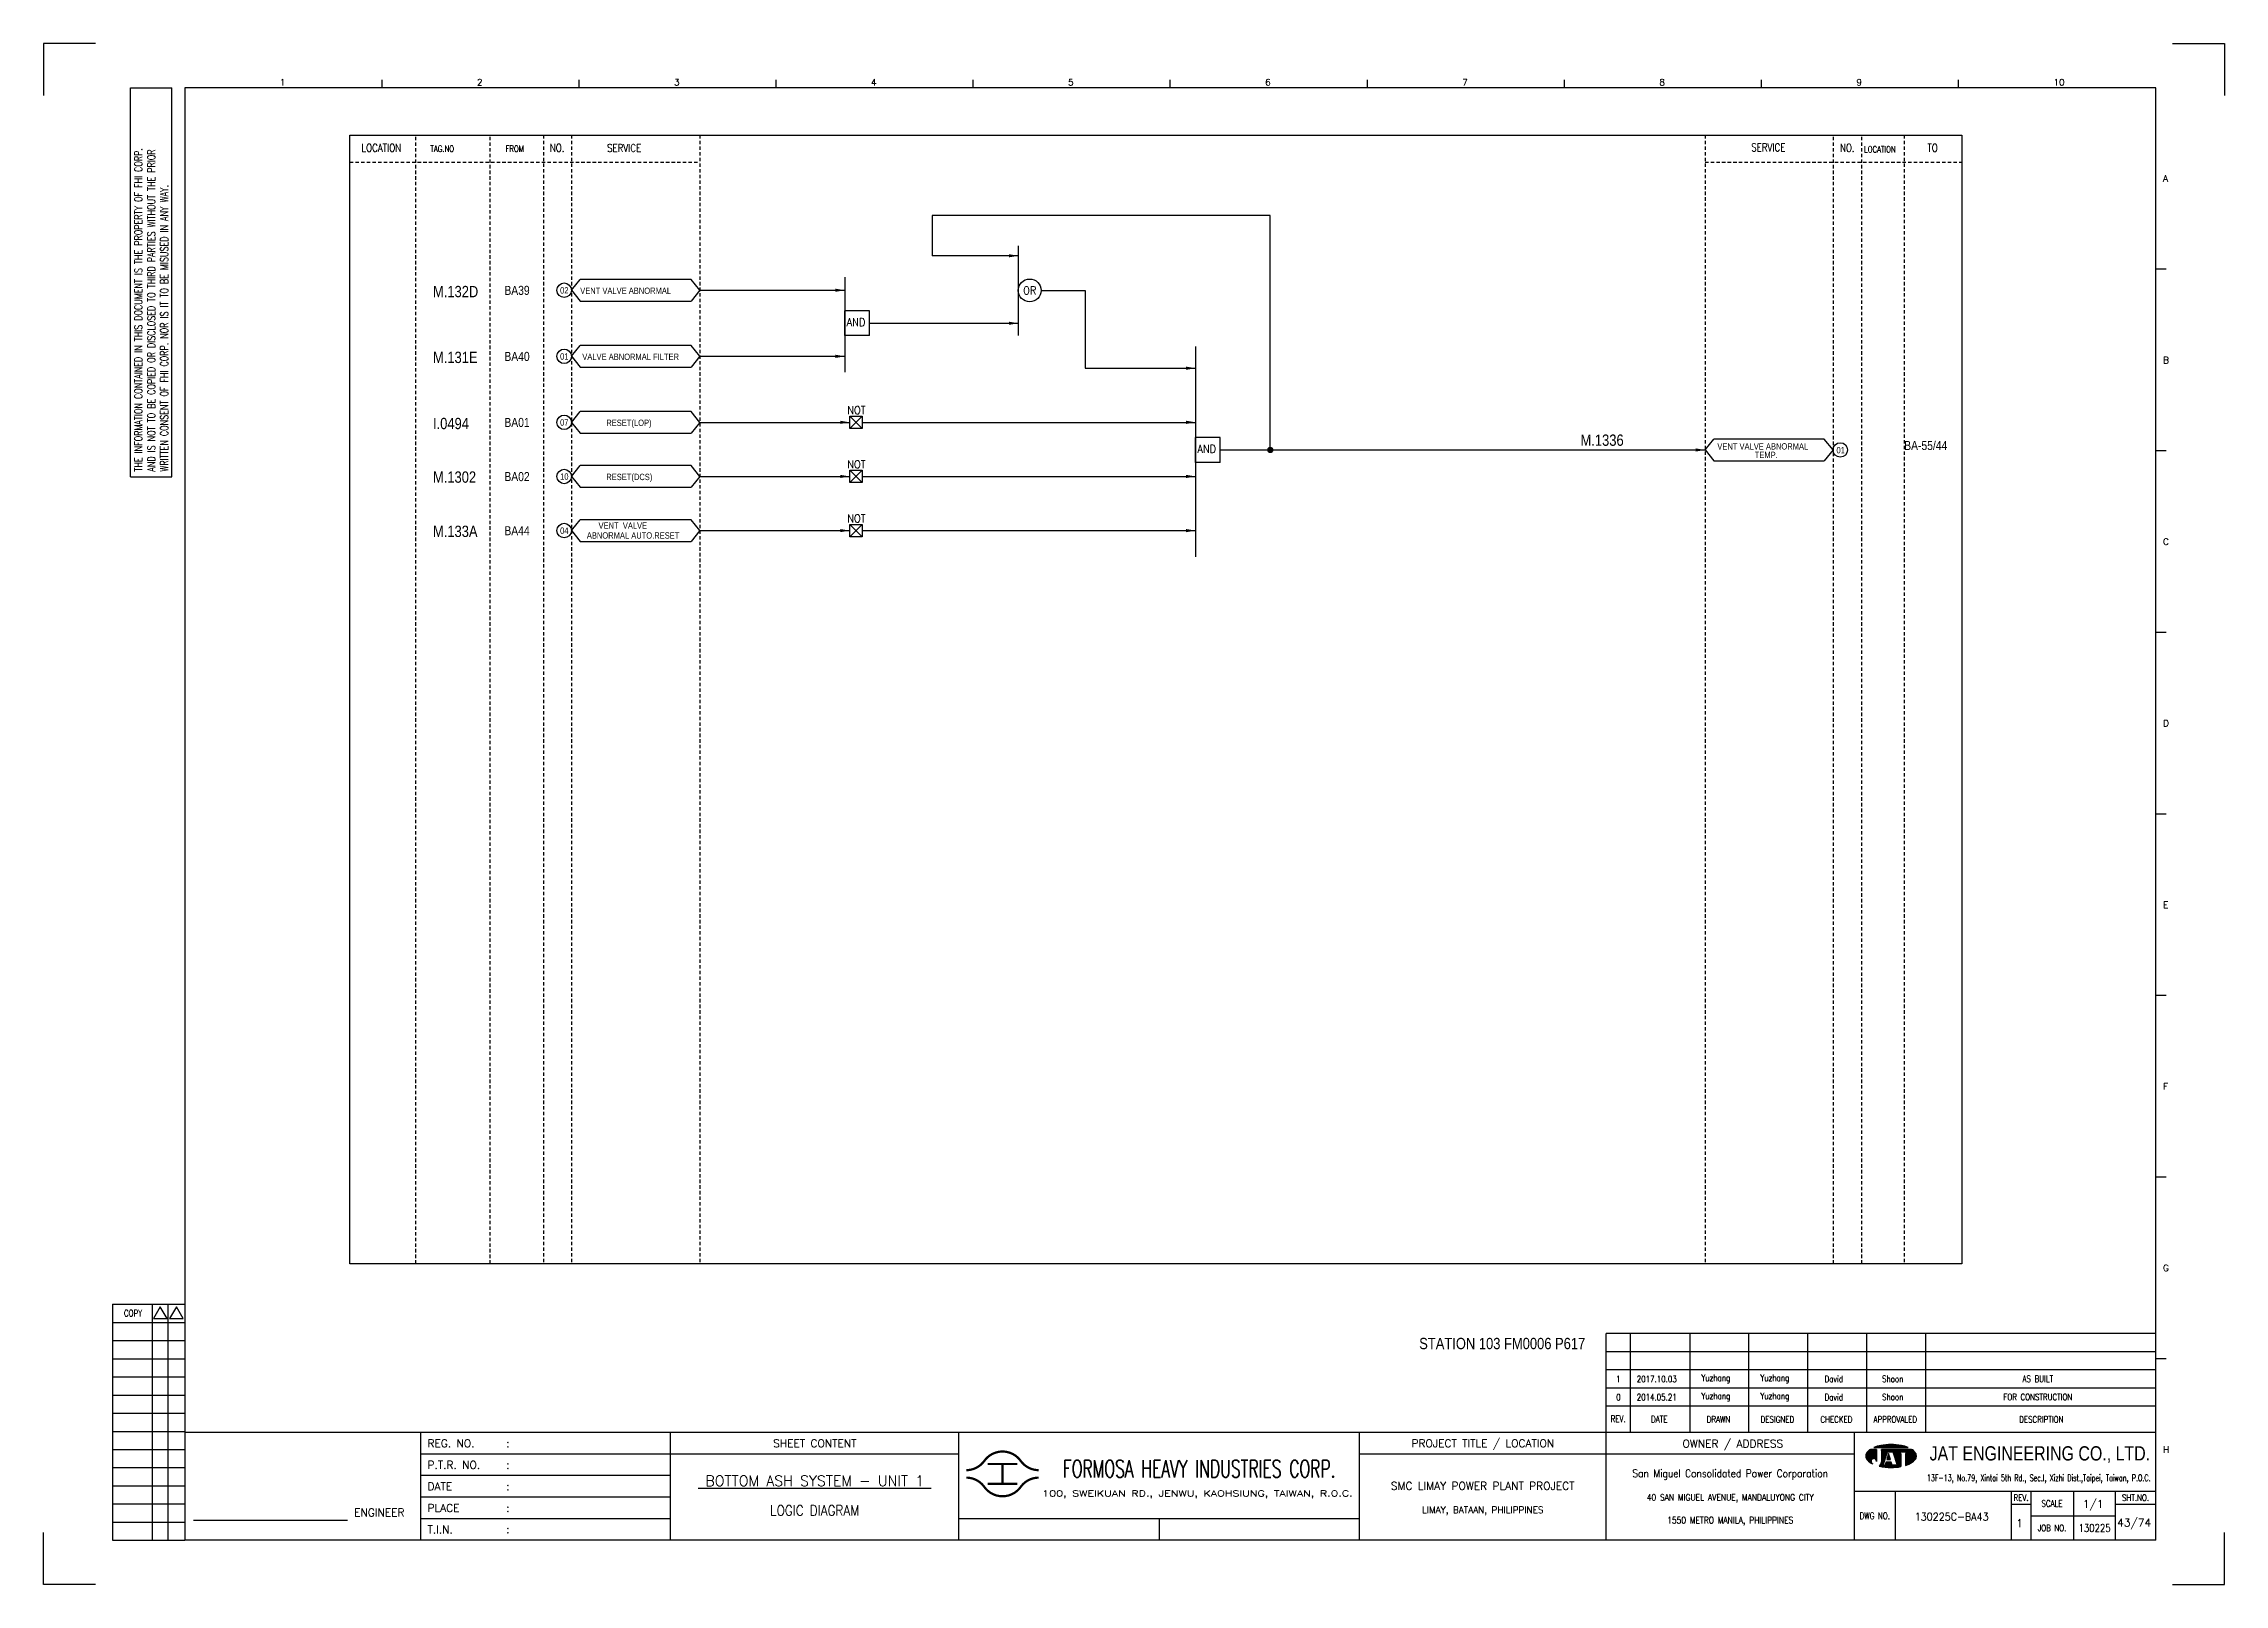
# Model space of a CAD drawing. Extents: x 1459 to 2425, y -143 to 539.
import ezdxf
from ezdxf.enums import TextEntityAlignment as Align

# ---------------------------------------------------------------- set-up
doc = ezdxf.new("R2010")
doc.units = 0
doc.header["$MEASUREMENT"] = 0
doc.linetypes.add('HIDDEN', pattern=[4, 1.5, -1, 1.5])
doc.layers.get('0').update_dxf_attribs({"linetype": 'CONTINUOUS'})
doc.layers.get('DEFPOINTS').update_dxf_attribs({"linetype": 'CONTINUOUS'})
for name, color, linetype in [('B_DIM', 7, 'CONTINUOUS'), ('CON', 4, 'CONTINUOUS'), ('DCS', 7, 'CONTINUOUS'), ('DIM', 3, 'CONTINUOUS'), ('HID', 2, 'HIDDEN'), ('T', 2, 'CONTINUOUS'), ('TEXT', 7, 'CONTINUOUS'), ('圖框CON', 4, 'CONTINUOUS'), ('圖框DIM', 3, 'CONTINUOUS'), ('框線', 6, 'CONTINUOUS')]:
    doc.layers.add(name, color=color, linetype=linetype)
doc.styles.add('AEH', font='simplex', dxfattribs={"width": 0.8, "bigfont": 'ae'})
doc.styles.add('DAYUKP', font='complex', dxfattribs={"bigfont": 'DAYUKP.SHX'})
doc.styles.add('E2', font='simplex.shx', dxfattribs={"height": 2})
doc.styles.add('E3', font='simplex.shx', dxfattribs={"height": 3})
doc.styles.add('E4', font='simplex.shx', dxfattribs={"height": 4})
doc.styles.add('ROMANS', font='romans', dxfattribs={"width": 0.8})
doc.styles.add('style3', font='ARIALN.TTF')
doc.styles.add('WMF-Arial0', font='arial.ttf')

msp = doc.modelspace()

# ---------------------------------------------------------------- texts
at = {"layer": 'CON', "style": 'ROMANS'}
for s, width, p in [('LOCATION', 0.8, (1608.25, 493.21)), ('NO.', 0.8, (1686.14, 493.21)), ('SERVICE', 0.8, (1715.8, 493.13)), ('SERVICE', 0.8, (2222.61, 493.4)), ('NO.', 0.8, (2257.58, 493.21)), ('TO', 0.8, (2295.38, 493.21)), ('OR', 0.9, (1895.43, 430.07)), ('NOT', 0.9, (1818.71, 377.05)), ('NOT', 0.9, (1818.71, 353.08)), ('NOT', 0.9, (1818.71, 329.11))]:
    msp.add_text(s, height=3.5, dxfattribs=dict(at, width=width)).set_placement(p, align=Align.MIDDLE)
for s, height, width, p in [('TAG.NO', 2.8, 0.8, (1629.98, 490.56)), ('FROM', 2.8, 0.8, (1663.24, 490.56)), ('LOCATION', 2.8, 0.8, (2265.01, 490.31)), ('AND', 3.5, 0.9, (1814.37, 413.21)), ('AND', 3.5, 0.9, (1969.73, 357.11))]:
    msp.add_text(s, height=height, dxfattribs=dict(at, width=width)).set_placement(p, align=Align.BOTTOM_LEFT)
at = {"layer": 'CON', "style": 'style3'}
for s, p in [('BA39', (1662.74, 430.1)), ('BA40', (1662.74, 400.84)), ('BA01', (1662.74, 371.61)), ('BA02', (1662.74, 347.64)), ('BA44', (1662.74, 323.68))]:
    msp.add_text(s, height=4, dxfattribs=at).set_placement(p, align=Align.MIDDLE_LEFT)
for s, p in [('02', (1687.43, 427.87)), ('VENT VALVE ABNORMAL', (1696.33, 427.69)), ('01', (1687.43, 398.61)), (' VALVE ABNORMAL FILTER', (1696.33, 398.43)), ('07', (1687.43, 369.38)), ('RESET(LOP)', (1707.9, 369.21)), (' VENT VALVE ABNORMAL', (2199.09, 358.77)), ('TEMP.', (2216.57, 354.98)), ('01', (2252.79, 357.07)), ('10', (1687.43, 345.41)), ('RESET(DCS)', (1707.9, 345.24)), ('04', (1687.43, 321.44)), (' ABNORMAL AUTO.RESET', (1698.35, 319.33)), ('VENT  VALVE', (1704.46, 323.69))]:
    msp.add_text(s, height=2.8, dxfattribs=at).set_placement(p, align=Align.BOTTOM_LEFT)
msp.add_text('BA-55/44', height=4, dxfattribs=at).set_placement((2282.78, 359.4))
at = {"layer": 'DCS', "linetype": 'ByBlock', "style": 'style3'}
for s, p in [('M.132D', (1631.12, 427.06)), ('M.131E', (1631.12, 397.93)), ('I.0494', (1631.12, 368.65)), ('M.1336', (2139.42, 361.27)), ('M.1302', (1631.12, 344.92)), ('M.133A', (1631.12, 320.89)), ('STATION 103 FM0006 P617', (2067.97, -38.75))]:
    msp.add_text(s, height=5, dxfattribs=at).set_placement(p)
at = {"layer": 'T', "style": 'AEH', "width": 0.8}
for s, height, p in [('1', 2.87, (2156.17, -52)), ('2017.10.03', 2.871, (2173.18, -51.97)), ('Yuzhang', 2.871, (2199.37, -51.89)), ('Yuzhang', 2.871, (2225.49, -51.89)), ('David', 2.871, (2251.6, -51.89)), ('Shoon', 2.871, (2277.71, -51.89)), ('AS BUILT', 2.871, (2341.98, -51.89)), ('0', 2.87, (2156.17, -60.04)), ('2014.05.21', 2.871, (2173.18, -60.01)), ('Yuzhang', 2.871, (2199.37, -59.93)), ('Yuzhang', 2.871, (2225.49, -59.93)), ('David', 2.871, (2251.6, -59.93)), ('Shoon', 2.871, (2277.71, -59.93)), ('FOR CONSTRUCTION', 2.8714, (2341.98, -59.93))]:
    msp.add_text(s, height=height, dxfattribs=at).set_placement(p, align=Align.MIDDLE)
at = {"layer": 'TEXT', "color": 2, "style": 'E3', "width": 0.8}
msp.add_text('130225', height=3.446, dxfattribs=at).set_placement((2367.12, -117.95), align=Align.MIDDLE_CENTER)

# ---------------------------------------------------------------- blocks, each defined once
blk = doc.blocks.new('LEADER')
at = {"layer": 'CON'}
blk.add_solid([(0.85, -0.57), (0.85, -1.57), (3.85, -1.07)], dxfattribs=at)
blk = doc.blocks.new('Sht_Cont_T3')
at = {"layer": 'TEXT', "color": 3, "linetype": 'Continuous', "style": 'E4'}
for tag, p in [('$SHT_CONT_L1$', (55.63, 24.91)), ('$SHT_CONT_L2$', (55.63, 16.61)), ('$SHT_CONT_L3$', (55.63, 8.3))]:
    blk.add_attdef(tag, text='', height=4, dxfattribs=at).set_placement(p, align=Align.MIDDLE)
blk = doc.blocks.new('1880-TITLE_BLK')
at = {"layer": 'TEXT', "color": 2, "linetype": 'Continuous', "style": 'E3'}
for tag, p in [('DWG_NO', (736.41, 26.44)), ('REV', (762.59, 23.97)), ('SCALE', (790.95, 31.17)), ('SHT_NO', (806.74, 23.97))]:
    blk.add_attdef(tag, text='', height=3, dxfattribs=at).set_placement(p, align=Align.MIDDLE)
at = {"layer": 'TEXT', "linetype": 'Continuous', "style": 'E2', "width": 0.6}
for tag, p in [('REV_DATE', (418.65, 19.76)), ('APPR_DATE', (492.93, 19.76))]:
    blk.add_attdef(tag, text='', height=2, dxfattribs=at).set_placement(p, align=Align.MIDDLE_LEFT)
blk = doc.blocks.new('1')
at = {"ltscale": 500, "const_width": 0.99}
blk.add_lwpolyline([(1686.83, 57.65, -0.241531), (1678.79, 61.78, 0.512989), (1662.7, 61.78, -0.241531), (1654.66, 57.65, -0.241531)], format="xyb", dxfattribs=at)
for points in [[(1664.14, 60.4), (1677.35, 60.4)], [(1670.74, 60.4), (1670.74, 51.6)], [(1664.14, 51.6), (1677.35, 51.6)]]:
    blk.add_lwpolyline(points, dxfattribs=at)
at = {"const_width": 0.99}
blk.add_lwpolyline([(1686.83, 54.35, 0.241531), (1678.79, 50.22, -0.512989), (1662.7, 50.22, 0.241531), (1654.66, 54.35, 0.241531)], format="xyb", dxfattribs=at)
at = {"layer": 'B_DIM'}
for p, q in [((2181.53, 118.11), (1938.08, 118.11)), ((1938.08, 74.29), (1938.08, 118.11)), ((1948.92, 74.29), (1948.92, 118.11)), ((1975.28, 74.29), (1975.28, 118.11)), ((2001.39, 74.29), (2001.39, 118.11)), ((2027.5, 74.29), (2027.5, 118.11)), ((2053.62, 74.29), (2053.62, 118.11)), ((2079.73, 74.29), (2079.73, 118.11)), ((2181.53, 110.07), (1938.08, 110.07)), ((1938.08, 77.93), (1938.08, 104.33)), ((2181.53, 102.03), (1938.08, 102.03)), ((2181.53, 93.99), (1938.08, 93.99)), ((2181.53, 85.95), (1938.08, 85.95))]:
    blk.add_line(p, q, dxfattribs=at)
at = {"layer": 'CON'}
for points in [[(1523.67, 26.6), (1523.67, 74.29)], [(1651.45, 26.6), (1651.45, 74.29)]]:
    blk.add_lwpolyline(points, dxfattribs=at)
at = {"layer": 'CON', "ltscale": 500}
for points in [[(1523.67, 64.75), (1413.11, 64.75)], [(1651.45, 64.75), (1523.67, 64.75)], [(1523.67, 55.22), (1413.11, 55.22)], [(1523.67, 45.69), (1413.11, 45.69)], [(1523.67, 36.15), (1413.11, 36.15)]]:
    blk.add_lwpolyline(points, dxfattribs=at)
at = {"layer": 'DEFPOINTS'}
for points in [[(1268.99, 689.33), (1246.02, 689.33), (1246.02, 666.36)], [(2189, 689.33), (2211.97, 689.33), (2211.97, 666.36)], [(1268.99, 7.08), (1246.02, 7.08), (1246.02, 30.05)], [(2189, 7.08), (2211.97, 7.08), (2211.97, 30.05)]]:
    blk.add_lwpolyline(points, dxfattribs=at)
at = {"layer": 'DIM'}
for p, q in [((1276.46, 131.12), (1276.46, 26.6)), ((1276.46, 131.12), (1308.62, 131.12)), ((1294.26, 26.6), (1294.26, 131.12)), ((1301.15, 26.6), (1301.15, 131.12)), ((1276.46, 123.08), (1308.62, 123.08)), ((1276.46, 115.04), (1308.62, 115.04)), ((1276.46, 107), (1308.62, 107)), ((1276.46, 98.96), (1308.62, 98.96)), ((1276.46, 90.92), (1308.62, 90.92)), ((1276.46, 82.88), (1308.62, 82.88)), ((1276.46, 74.84), (1308.62, 74.84)), ((1276.46, 66.8), (1308.62, 66.8)), ((1276.46, 58.76), (1308.62, 58.76)), ((1276.46, 50.72), (1308.62, 50.72)), ((1276.46, 42.68), (1308.62, 42.68)), ((1276.46, 34.64), (1308.62, 34.64)), ((1276.46, 26.6), (1308.62, 26.6))]:
    blk.add_line(p, q, dxfattribs=at)
for points in [[(1297.7, 129.98), (1294.72, 124.81), (1300.69, 124.81)], [(1304.83, 129.98), (1301.84, 124.81), (1307.81, 124.81)]]:
    blk.add_lwpolyline(points, close=True, dxfattribs=at)
at = {"layer": 'T', "lineweight": -3}
for p, q in [((2056.73, 67.67), (2071.93, 67.67)), ((2057.91, 66.87), (2055.21, 66.87)), ((2057.91, 66.87), (2057.91, 61.52)), ((2073.45, 66.87), (2060.05, 66.87)), ((2060.05, 66.33), (2060.05, 66.87)), ((2060.05, 66.87), (2060.05, 61.23)), ((2061.8, 63.05), (2060.05, 61.24)), ((2060.85, 59.91), (2062.72, 65.8)), ((2061.65, 59.91), (2060.85, 59.91)), ((2062.08, 61.25), (2061.65, 59.91)), ((2064.44, 61.25), (2062.08, 61.25)), ((2063.26, 65), (2062.41, 62.32)), ((2062.41, 62.32), (2064.1, 62.32)), ((2062.72, 65.8), (2065.13, 65.8)), ((2064.1, 62.32), (2063.26, 65)), ((2063.79, 65.8), (2065.13, 65.8)), ((2064.86, 59.91), (2064.44, 61.25)), ((2067, 59.91), (2064.86, 59.91)), ((2065.13, 65.8), (2067, 59.91)), ((2066.74, 65.8), (2072.62, 65.8)), ((2066.74, 65), (2066.74, 65.8)), ((2068.61, 65), (2066.74, 65)), ((2068.61, 65), (2068.61, 59.21)), ((2072.62, 65), (2070.75, 65)), ((2070.75, 65), (2070.75, 59.74)), ((2072.62, 65.8), (2072.62, 65))]:
    blk.add_line(p, q, dxfattribs=at)
at = {"layer": 'T', "color": 0, "lineweight": -3}
for p, q in [((2056.94, 67.67), (2057.09, 67.82)), ((2057.16, 67.67), (2057.44, 67.95)), ((2057.39, 67.67), (2057.78, 68.07)), ((2057.61, 67.67), (2058.11, 68.18)), ((2057.83, 67.67), (2058.43, 68.27)), ((2058.05, 67.67), (2058.73, 68.35)), ((2058.27, 67.67), (2059.03, 68.43)), ((2058.49, 67.67), (2059.32, 68.49)), ((2058.72, 67.67), (2059.6, 68.55)), ((2058.94, 67.67), (2059.87, 68.6)), ((2059.16, 67.67), (2060.14, 68.65)), ((2059.38, 67.67), (2060.41, 68.7)), ((2059.6, 67.67), (2060.67, 68.74)), ((2059.82, 67.67), (2060.93, 68.77)), ((2060.05, 67.67), (2061.18, 68.81)), ((2060.27, 67.67), (2061.44, 68.84)), ((2060.49, 67.67), (2061.69, 68.87)), ((2060.71, 67.67), (2061.93, 68.89)), ((2060.93, 67.67), (2062.18, 68.91)), ((2061.15, 67.67), (2062.42, 68.93)), ((2061.38, 67.67), (2062.66, 68.95)), ((2061.6, 67.67), (2062.89, 68.97)), ((2061.82, 67.67), (2063.13, 68.98)), ((2062.04, 67.67), (2063.36, 68.99)), ((2062.26, 67.67), (2063.59, 69)), ((2062.48, 67.67), (2063.82, 69)), ((2062.71, 67.67), (2064.04, 69.01)), ((2062.93, 67.67), (2064.27, 69.01)), ((2063.15, 67.67), (2064.49, 69.01)), ((2063.37, 67.67), (2064.71, 69.01)), ((2063.59, 67.67), (2064.92, 69)), ((2063.81, 67.67), (2065.14, 69)), ((2064.04, 67.67), (2065.35, 68.99)), ((2064.26, 67.67), (2065.56, 68.98)), ((2064.48, 67.67), (2065.78, 68.97)), ((2064.7, 67.67), (2065.98, 68.95)), ((2064.92, 67.67), (2066.19, 68.94)), ((2065.14, 67.67), (2066.4, 68.92)), ((2065.37, 67.67), (2066.6, 68.9)), ((2065.59, 67.67), (2066.8, 68.88)), ((2065.81, 67.67), (2067, 68.86)), ((2066.03, 67.67), (2067.2, 68.84)), ((2066.25, 67.67), (2067.4, 68.82)), ((2066.47, 67.67), (2067.6, 68.79)), ((2066.7, 67.67), (2067.79, 68.77)), ((2066.92, 67.67), (2067.98, 68.74)), ((2067.14, 67.67), (2068.18, 68.71)), ((2067.36, 67.67), (2068.37, 68.68)), ((2067.58, 67.67), (2068.56, 68.64)), ((2067.81, 67.67), (2068.75, 68.61)), ((2068.03, 67.67), (2068.93, 68.58)), ((2068.25, 67.67), (2069.12, 68.54)), ((2068.47, 67.67), (2069.3, 68.5)), ((2068.69, 67.67), (2069.48, 68.46)), ((2068.91, 67.67), (2069.66, 68.42)), ((2069.14, 67.67), (2069.84, 68.37)), ((2069.36, 67.67), (2070.01, 68.33)), ((2069.58, 67.67), (2070.19, 68.28)), ((2069.8, 67.67), (2070.36, 68.23)), ((2070.02, 67.67), (2070.53, 68.18)), ((2070.24, 67.67), (2070.7, 68.13)), ((2070.47, 67.67), (2070.87, 68.07)), ((2070.69, 67.67), (2071.03, 68.02)), ((2070.91, 67.67), (2071.2, 67.96)), ((2071.13, 67.67), (2071.36, 67.9)), ((2071.35, 67.67), (2071.52, 67.84)), ((2071.57, 67.67), (2071.68, 67.77)), ((2071.8, 67.67), (2071.83, 67.71)), ((2053.09, 63.82), (2056.14, 66.87)), ((2053.09, 64.04), (2055.92, 66.87)), ((2053.11, 63.62), (2056.36, 66.87)), ((2053.12, 64.29), (2055.7, 66.87)), ((2053.14, 63.43), (2056.58, 66.87)), ((2053.18, 63.25), (2056.8, 66.87)), ((2053.18, 64.57), (2055.47, 66.87)), ((2053.24, 63.08), (2057.03, 66.87)), ((2053.29, 64.91), (2055.25, 66.87)), ((2053.3, 62.92), (2057.25, 66.87)), ((2053.37, 62.77), (2057.47, 66.87)), ((2053.45, 62.63), (2057.69, 66.87)), ((2053.54, 62.5), (2057.91, 66.86)), ((2053.61, 65.45), (2054.47, 66.31)), ((2053.64, 62.37), (2057.91, 66.64)), ((2053.74, 62.25), (2057.91, 66.42)), ((2053.84, 62.14), (2057.91, 66.2)), ((2053.95, 62.02), (2057.91, 65.98)), ((2054.07, 61.91), (2057.91, 65.75)), ((2054.18, 61.8), (2057.91, 65.53)), ((2054.29, 61.7), (2057.91, 65.31)), ((2054.41, 61.59), (2057.91, 65.09)), ((2054.53, 61.49), (2057.91, 64.87)), ((2054.65, 61.39), (2057.91, 64.65)), ((2054.78, 61.29), (2055.59, 62.11)), ((2054.9, 61.2), (2055.48, 61.77)), ((2055.03, 61.11), (2055.46, 61.53)), ((2055.16, 61.01), (2055.47, 61.33)), ((2055.3, 60.93), (2055.52, 61.15)), ((2055.43, 60.84), (2055.59, 60.99)), ((2055.57, 60.76), (2055.67, 60.85)), ((2055.71, 60.67), (2055.76, 60.73)), ((2055.85, 60.59), (2055.88, 60.62)), ((2056, 60.52), (2056, 60.52)), ((2056.12, 62.63), (2057.91, 64.42)), ((2056.14, 60.44), (2056.14, 60.44)), ((2056.46, 62.75), (2057.91, 64.2)), ((2056.7, 62.77), (2057.91, 63.98)), ((2056.9, 62.75), (2057.91, 63.76)), ((2057.08, 62.71), (2057.91, 63.54)), ((2057.23, 62.64), (2057.91, 63.32)), ((2057.37, 62.56), (2057.91, 63.09)), ((2057.5, 62.46), (2057.91, 62.87)), ((2057.61, 62.35), (2057.91, 62.65)), ((2057.7, 62.23), (2057.91, 62.43)), ((2057.79, 62.09), (2057.91, 62.21)), ((2057.85, 61.93), (2057.91, 61.99)), ((2057.89, 61.75), (2057.91, 61.76)), ((2057.91, 61.54), (2057.91, 61.55)), ((2059.09, 59.4), (2061.43, 61.74)), ((2059.28, 59.36), (2061.33, 61.42)), ((2059.46, 59.32), (2061.23, 61.09)), ((2059.64, 59.29), (2061.12, 60.77)), ((2059.83, 59.25), (2061.02, 60.44)), ((2059.86, 60.39), (2061.54, 62.07)), ((2059.98, 60.73), (2061.64, 62.39)), ((2060.02, 59.22), (2060.92, 60.12)), ((2060.03, 61), (2061.74, 62.72)), ((2060.05, 63.24), (2063.68, 66.87)), ((2060.05, 63.46), (2063.46, 66.87)), ((2060.05, 63.68), (2063.23, 66.87)), ((2060.05, 63.9), (2063.01, 66.87)), ((2060.05, 64.13), (2062.79, 66.87)), ((2060.05, 64.35), (2062.57, 66.87)), ((2060.05, 64.57), (2062.35, 66.87)), ((2060.05, 64.79), (2062.13, 66.87)), ((2060.05, 65.01), (2061.9, 66.87)), ((2060.05, 65.23), (2061.68, 66.87)), ((2060.05, 65.46), (2061.46, 66.87)), ((2060.05, 66.12), (2060.79, 66.87)), ((2060.05, 66.34), (2060.57, 66.87)), ((2060.05, 66.56), (2060.35, 66.87)), ((2060.05, 66.79), (2060.13, 66.87)), ((2060.05, 65.68), (2061.24, 66.87)), ((2060.05, 65.9), (2061.02, 66.87)), ((2060.05, 63.02), (2062.67, 65.64)), ((2060.05, 62.8), (2062.57, 65.32)), ((2060.05, 62.57), (2062.47, 64.99)), ((2060.05, 62.35), (2062.36, 64.67)), ((2060.05, 62.13), (2062.26, 64.34)), ((2060.05, 61.91), (2062.16, 64.02)), ((2060.05, 61.69), (2062.05, 63.69)), ((2060.05, 61.46), (2061.95, 63.37)), ((2060.05, 61.24), (2060.05, 61.24)), ((2060.21, 59.19), (2060.93, 59.91)), ((2060.4, 59.16), (2061.15, 59.91)), ((2060.59, 59.13), (2061.38, 59.91)), ((2060.78, 59.1), (2061.6, 59.91)), ((2060.98, 59.07), (2063.16, 61.25)), ((2061.17, 59.04), (2063.38, 61.25)), ((2061.37, 59.02), (2063.6, 61.25)), ((2061.57, 59), (2063.82, 61.25)), ((2061.68, 59.99), (2062.94, 61.25)), ((2061.77, 58.97), (2064.04, 61.25)), ((2061.78, 60.32), (2062.71, 61.25)), ((2061.88, 60.64), (2062.49, 61.25)), ((2061.97, 58.95), (2064.27, 61.25)), ((2061.99, 60.96), (2062.27, 61.25)), ((2062.17, 58.94), (2064.45, 61.21)), ((2062.38, 58.92), (2064.51, 61.05)), ((2062.45, 62.32), (2063.71, 63.57)), ((2062.5, 62.58), (2063.65, 63.74)), ((2062.58, 58.9), (2064.56, 60.88)), ((2062.6, 62.91), (2063.6, 63.91)), ((2062.68, 62.32), (2063.76, 63.4)), ((2062.7, 63.23), (2063.55, 64.08)), ((2062.79, 58.89), (2064.61, 60.71)), ((2062.8, 63.56), (2063.49, 64.25)), ((2062.83, 65.8), (2063.9, 66.87)), ((2062.9, 62.32), (2063.81, 63.24)), ((2062.91, 63.88), (2063.44, 64.42)), ((2063, 58.88), (2064.67, 60.54)), ((2063.01, 64.2), (2063.39, 64.58)), ((2063.05, 65.8), (2064.12, 66.87)), ((2063.11, 64.53), (2063.33, 64.75)), ((2063.12, 62.32), (2063.87, 63.07)), ((2063.21, 64.85), (2063.28, 64.92)), ((2063.21, 58.87), (2064.72, 60.37)), ((2063.27, 65.8), (2064.34, 66.87)), ((2063.34, 62.32), (2063.92, 62.9)), ((2063.43, 58.86), (2064.77, 60.2)), ((2063.49, 65.8), (2064.56, 66.87)), ((2063.56, 62.32), (2063.97, 62.73)), ((2063.64, 58.85), (2064.82, 60.03)), ((2063.72, 65.8), (2064.79, 66.87)), ((2063.78, 62.32), (2064.03, 62.56)), ((2063.86, 58.85), (2064.92, 59.91)), ((2063.94, 65.8), (2065.01, 66.87)), ((2064.01, 62.32), (2064.08, 62.39)), ((2064.08, 58.84), (2065.15, 59.91)), ((2064.16, 65.8), (2065.23, 66.87)), ((2064.3, 58.84), (2065.37, 59.91)), ((2064.38, 65.8), (2065.45, 66.87)), ((2064.52, 58.84), (2065.59, 59.91)), ((2064.6, 65.8), (2065.67, 66.87)), ((2064.74, 58.85), (2065.81, 59.91)), ((2064.82, 65.8), (2065.89, 66.87)), ((2064.97, 58.85), (2066.03, 59.91)), ((2065.05, 65.8), (2066.12, 66.87)), ((2065.16, 65.69), (2066.34, 66.87)), ((2065.2, 58.86), (2066.25, 59.91)), ((2065.22, 65.53), (2066.56, 66.87)), ((2065.27, 65.36), (2066.78, 66.87)), ((2065.32, 65.19), (2067, 66.87)), ((2065.38, 65.02), (2067.22, 66.87)), ((2065.43, 64.85), (2067.45, 66.87)), ((2065.43, 58.87), (2066.48, 59.91)), ((2065.48, 64.69), (2067.67, 66.87)), ((2065.54, 64.52), (2066.74, 65.71)), ((2065.59, 64.35), (2066.74, 65.49)), ((2065.65, 64.18), (2066.74, 65.27)), ((2065.66, 58.88), (2066.7, 59.91)), ((2065.7, 64.01), (2066.74, 65.05)), ((2065.75, 63.84), (2066.9, 65)), ((2065.81, 63.68), (2067.12, 65)), ((2065.86, 63.51), (2067.35, 65)), ((2065.9, 58.89), (2066.92, 59.91)), ((2065.91, 63.34), (2067.57, 65)), ((2065.97, 63.17), (2067.79, 65)), ((2066.02, 63), (2068.01, 65)), ((2066.07, 62.84), (2068.23, 65)), ((2066.13, 62.67), (2068.46, 65)), ((2066.14, 58.91), (2068.61, 61.38)), ((2066.18, 62.5), (2068.61, 64.93)), ((2066.23, 62.33), (2068.61, 64.71)), ((2066.29, 62.16), (2068.61, 64.48)), ((2066.34, 61.99), (2068.61, 64.26)), ((2066.38, 58.93), (2068.61, 61.16)), ((2066.39, 61.83), (2068.61, 64.04)), ((2066.45, 61.66), (2068.61, 63.82)), ((2066.5, 61.49), (2068.61, 63.6)), ((2066.56, 61.32), (2068.61, 63.38)), ((2066.61, 61.15), (2068.61, 63.15)), ((2066.62, 58.95), (2068.61, 60.94)), ((2066.66, 60.99), (2068.61, 62.93)), ((2066.72, 60.82), (2068.61, 62.71)), ((2066.77, 60.65), (2068.61, 62.49)), ((2066.82, 65.8), (2067.89, 66.87)), ((2066.82, 60.48), (2068.61, 62.27)), ((2066.87, 58.97), (2068.61, 60.72)), ((2066.88, 60.31), (2068.61, 62.05)), ((2066.93, 60.14), (2068.61, 61.82)), ((2066.98, 59.98), (2068.61, 61.6)), ((2067.04, 65.8), (2068.11, 66.87)), ((2067.11, 59), (2068.61, 60.49)), ((2067.26, 65.8), (2068.33, 66.87)), ((2067.37, 59.03), (2068.61, 60.27)), ((2067.48, 65.8), (2068.55, 66.87)), ((2067.62, 59.06), (2068.61, 60.05)), ((2067.71, 65.8), (2068.78, 66.87)), ((2067.88, 59.1), (2068.61, 59.83)), ((2067.93, 65.8), (2069, 66.87)), ((2068.14, 59.14), (2068.61, 59.61)), ((2068.15, 65.8), (2069.22, 66.87)), ((2068.37, 65.8), (2069.44, 66.87)), ((2068.4, 59.18), (2068.61, 59.38)), ((2068.59, 65.8), (2069.66, 66.87)), ((2068.81, 65.8), (2069.88, 66.87)), ((2069.04, 65.8), (2070.11, 66.87)), ((2069.26, 65.8), (2070.33, 66.87)), ((2069.48, 65.8), (2070.55, 66.87)), ((2069.7, 65.8), (2070.77, 66.87)), ((2069.92, 65.8), (2070.99, 66.87)), ((2070.14, 65.8), (2071.21, 66.87)), ((2070.37, 65.8), (2071.44, 66.87)), ((2070.59, 65.8), (2071.66, 66.87)), ((2070.75, 63.08), (2074.07, 66.4)), ((2070.75, 62.86), (2074.19, 66.3)), ((2070.75, 62.63), (2074.31, 66.2)), ((2070.75, 62.41), (2074.43, 66.09)), ((2070.75, 62.19), (2074.54, 65.98)), ((2070.75, 61.97), (2074.66, 65.87)), ((2070.75, 61.75), (2074.77, 65.76)), ((2070.75, 61.53), (2074.87, 65.65)), ((2070.75, 61.3), (2074.98, 65.53)), ((2070.75, 61.08), (2075.08, 65.41)), ((2070.75, 60.86), (2075.17, 65.28)), ((2070.75, 60.64), (2075.25, 65.14)), ((2070.75, 63.96), (2071.78, 65)), ((2070.75, 63.74), (2072, 65)), ((2070.75, 63.52), (2072.22, 65)), ((2070.75, 63.3), (2072.45, 65)), ((2070.75, 64.41), (2071.34, 65)), ((2070.75, 64.19), (2071.56, 65)), ((2070.75, 64.85), (2070.89, 65)), ((2070.75, 64.63), (2071.12, 65)), ((2070.75, 60.42), (2075.33, 64.99)), ((2070.75, 60.2), (2075.39, 64.84)), ((2070.75, 59.97), (2075.45, 64.67)), ((2070.75, 59.75), (2075.5, 64.5)), ((2070.81, 65.8), (2071.88, 66.87)), ((2071.03, 65.8), (2072.1, 66.87)), ((2071.07, 59.85), (2075.53, 64.32)), ((2071.25, 65.8), (2072.32, 66.87)), ((2071.42, 59.97), (2075.56, 64.12)), ((2071.47, 65.8), (2072.54, 66.87)), ((2071.7, 65.8), (2072.77, 66.87)), ((2071.78, 60.12), (2075.57, 63.9)), ((2071.92, 65.8), (2072.99, 66.87)), ((2072.14, 65.8), (2073.21, 66.87)), ((2072.17, 60.28), (2075.55, 63.67)), ((2072.36, 65.8), (2073.43, 66.87)), ((2072.58, 65.8), (2073.57, 66.78)), ((2072.59, 60.48), (2075.51, 63.4)), ((2072.62, 65.62), (2073.7, 66.69)), ((2072.62, 65.39), (2073.83, 66.6)), ((2072.62, 65.17), (2073.95, 66.5)), ((2073.08, 60.75), (2075.42, 63.1)), ((2073.74, 61.19), (2075.24, 62.69))]:
    blk.add_line(p, q, dxfattribs=at)
at = {"layer": 'T', "lineweight": -3}
for centre, major_axis, start_param, end_param in [((2062.5, 54), (-10.49, 10.49), 5.683021, 5.897183), ((2064.33, 44.23), (-17.52, 17.52), 5.497787, 5.683021), ((2064.33, 44.23), (17.52, 17.52), 0.600164, 0.785398), ((2066.16, 54), (10.49, 10.49), 0.386002, 0.600164), ((2055.58, 63.92), (1.76, 1.76), 1.614811, 2.356194), ((2055.58, 63.92), (-1.76, 1.76), 0.785398, 1.526782), ((2059.72, 60.14), (-5.73, 5.73), 6.088179, 6.3272), ((2059.72, 67.71), (5.73, 5.73), 3.097578, 3.478972), ((2056.68, 61.54), (-0.868, 0.868), 3.906164, 8.245601), ((2057.88, 61.28), (1.53, 1.53), 4.470635, 5.546585), ((2064.33, 83.62), (17.52, 17.52), 3.710226, 3.926991), ((2064.33, 83.62), (17.52, 17.52), 3.926991, 4.100643), ((2066.16, 73.85), (-10.49, 10.49), 2.670765, 2.781027), ((2068.93, 67.71), (-5.73, 5.73), 2.781027, 3.185607), ((2068.93, 60.14), (-5.73, 5.73), 4.668374, 4.907395), ((2073.07, 63.92), (-1.76, 1.76), 3.926991, 4.668374), ((2073.07, 63.92), (1.76, 1.76), 4.756403, 5.497787)]:
    blk.add_ellipse(centre, major_axis=major_axis, ratio=1, start_param=start_param, end_param=end_param, dxfattribs=at)
at = {"layer": '圖框CON'}
for p, q in [((1284.5, 669.81), (1302.87, 669.81)), ((1284.5, 497.52), (1284.5, 669.81)), ((1302.87, 497.52), (1302.87, 669.81)), ((1395.91, 669.85), (1395.91, 673.29)), ((1483.2, 669.85), (1483.2, 673.29)), ((1570.49, 669.85), (1570.49, 673.29)), ((1657.78, 669.85), (1657.78, 673.29)), ((1745.08, 669.85), (1745.08, 673.29)), ((1832.37, 669.85), (1832.37, 673.29)), ((1919.66, 669.85), (1919.66, 673.29)), ((2006.95, 669.85), (2006.95, 673.29)), ((2094.24, 669.85), (2094.24, 673.29)), ((2186.14, 589.41), (2181.53, 589.41)), ((2186.14, 509.01), (2181.53, 509.01)), ((1284.5, 497.52), (1302.87, 497.52)), ((2186.14, 428.61), (2181.53, 428.61)), ((2186.14, 348.2), (2181.53, 348.2)), ((2186.14, 267.8), (2181.53, 267.8)), ((2186.14, 187.4), (2181.53, 187.4)), ((2186.14, 107), (2181.53, 107)), ((2048.1, 48.3), (2181.53, 48.3)), ((2066.14, 48.3), (2066.14, 26.6)), ((2117.55, 48.3), (2117.55, 26.6)), ((2117.55, 42.62), (2126.28, 42.62)), ((2126.28, 48.3), (2126.28, 26.6)), ((2145.25, 26.6), (2145.25, 48.3)), ((2163.72, 26.6), (2163.72, 48.3)), ((2163.72, 42.62), (2181.53, 42.62)), ((1740.17, 36.15), (1740.17, 26.6)), ((2126.28, 37.45), (2163.72, 37.45))]:
    blk.add_line(p, q, dxfattribs=at)
for points in [[(1413.11, 26.6), (1413.11, 74.29)], [(1828.89, 26.6), (1828.89, 74.29)], [(1938.08, 26.6), (1938.08, 74.29)], [(2048.1, 26.6), (2048.1, 74.29)], [(2048.1, 64.75), (1828.89, 64.75)], [(1828.89, 36.15), (1802.67, 36.15), (1651.45, 36.15)]]:
    blk.add_lwpolyline(points, dxfattribs=at)
at = {"layer": '圖框DIM'}
blk.add_line((1312.36, 35.55), (1380.65, 35.55), dxfattribs=at)
at = {"layer": '框線'}
for p, q in [((1308.62, 669.81), (1308.62, 26.6)), ((2181.53, 669.81), (1308.62, 669.81)), ((2181.53, 26.6), (2181.53, 669.81)), ((2181.53, 74.29), (1308.62, 74.29)), ((2181.53, 26.6), (1308.62, 26.6))]:
    blk.add_line(p, q, dxfattribs=at)
at = {"style": 'DAYUKP'}
for s, height, p in [('1', 2.87, (1350.64, 670.78)), ('2', 2.87, (1437.93, 670.78)), ('3', 2.87, (1525.22, 670.78)), ('4', 2.87, (1612.51, 670.78)), ('5', 2.87, (1699.8, 670.78)), ('6', 2.87, (1787.1, 670.78)), ('7', 2.87, (1874.39, 670.78)), ('8', 2.87, (1961.68, 670.78)), ('9', 2.87, (2048.97, 670.78)), ('10', 2.871, (2136.26, 670.78))]:
    blk.add_text(s, height=height, dxfattribs=at).set_placement(p)
for s, p in [('A', (2184.79, 629.6)), ('B', (2184.79, 549.2)), ('C', (2184.79, 468.8)), ('D', (2184.79, 388.39)), ('E', (2184.79, 307.99)), ('F', (2184.79, 227.59)), ('G', (2184.79, 147.19)), ('H', (2184.79, 66.79))]:
    blk.add_text(s, height=2.87, dxfattribs=at).set_placement(p, align=Align.MIDDLE_LEFT)
at = {"style": 'WMF-Arial0', "width": 0.8}
blk.add_text('JAT ENGINEERING CO., LTD.', height=6.3172, dxfattribs=at).set_placement((2130.24, 64.55), align=Align.MIDDLE)
at = {"color": 90, "ltscale": 500, "style": 'ROMANS', "width": 0.65}
blk.add_text('FORMOSA HEAVY INDUSTRIES CORP.', height=7.7366, dxfattribs=at).set_placement((1757.9, 58.28), align=Align.MIDDLE)
at = {"color": 2, "ltscale": 500, "style": 'ROMANS', "width": 0.85}
blk.add_text('San Miguel Consolidated Power Corporation', height=3.4457, dxfattribs=at).set_placement((1993.09, 56.23), align=Align.MIDDLE_CENTER)
at = {"color": 2, "ltscale": 500, "style": 'ROMANS'}
for s, height, p in [('SMC LIMAY POWER PLANT PROJECT', 3.4457, (1883.48, 50.7)), ('LIMAY, BATAAN, PHILIPPINES', 2.8714, (1883.48, 40.08))]:
    blk.add_text(s, height=height, dxfattribs=at).set_placement(p, align=Align.MIDDLE_CENTER)
at = {"color": 4, "ltscale": 500, "style": 'ROMANS', "width": 0.85}
for s, p in [('40 SAN MIGUEL AVENUE, MANDALUYONG CITY', (1993.09, 45.61)), ('1550 METRO MANILA, PHILIPPINES', (1993.09, 35.51))]:
    blk.add_text(s, height=2.8714, dxfattribs=at).set_placement(p, align=Align.MIDDLE_CENTER)
at = {"layer": 'B_DIM', "style": 'AEH', "width": 0.8}
for s, height, p in [('REV.', 2.871, (1943.45, 80.37)), ('DATE', 2.871, (1961.68, 80.21)), ('DRAWN', 2.871, (1987.87, 80.12)), ('DESIGNED', 2.871, (2013.98, 80.12)), ('CHECKED', 2.871, (2040.1, 80.12)), ('APPROVALED', 2.871, (2066.21, 80.12)), ('DESCRIPTION', 2.8714, (2130.87, 80.12))]:
    blk.add_text(s, height=height, dxfattribs=at).set_placement(p, align=Align.MIDDLE)
at = {"layer": 'DIM', "style": 'ROMANS', "width": 0.75}
for s, p in [('THE INFORMATION CONTAINED IN THIS DOCUMENT IS THE PROPERTY OF FHI CORP.', (1287.94, 499.82)), ('AND IS NOT TO BE COPIED OR DISCLOSED TO THIRD PARTIES WITHOUT THE PRIOR', (1293.68, 499.82)), ('WRITTEN CONSENT OF FHI CORP. NOR IS IT TO BE MISUSED IN ANY WAY.', (1299.43, 499.82))]:
    blk.add_text(s, height=3.4457, rotation=90, dxfattribs=at).set_placement(p, align=Align.MIDDLE_LEFT)
at = {"layer": 'DIM', "style": 'ROMANS', "width": 0.8}
blk.add_text('COPY', height=2.871, dxfattribs=at).set_placement((1285.64, 127.16), align=Align.MIDDLE)
at = {"layer": 'HID', "ltscale": 500, "style": 'ROMANS'}
for s, height, p in [('REG. NO.', 3.446, (1416.1, 69.52)), (':', 3.45, (1450.9, 69.52)), ('P.T.R. NO.', 3.446, (1416.1, 59.99)), (':', 3.45, (1450.9, 59.99)), ('DATE', 3.446, (1416.1, 50.45)), (':', 3.45, (1450.9, 50.45)), ('PLACE', 3.446, (1416.1, 40.92)), (':', 3.45, (1450.9, 40.92)), ('T.I.N.', 3.446, (1416.1, 31.37)), (':', 3.45, (1450.9, 31.39))]:
    blk.add_text(s, height=height, dxfattribs=at).set_placement(p, align=Align.MIDDLE_LEFT)
for s, p in [('SHEET CONTENT', (1587.56, 69.52)), ('PROJECT TITLE / LOCATION', (1883.48, 69.28)), ('OWNER / ADDRESS', (1994.25, 69.12))]:
    blk.add_text(s, height=3.4457, dxfattribs=at).set_placement(p, align=Align.MIDDLE)
at = {"layer": 'HID', "style": 'ROMANS', "width": 1.216198}
blk.add_text('100, SWEIKUAN RD., JENWU, KAOHSIUNG, TAIWAN, R.O.C.', height=2.5897, dxfattribs=at).set_placement((1688.31, 46.06), (1825.84, 46.06), align=Align.FIT)
at = {"layer": 'HID', "style": 'ROMANS'}
blk.add_text('ENGINEER', height=3.446, dxfattribs=at).set_placement((1394.71, 37.18), align=Align.CENTER)
at = {"layer": 'HID', "color": 7, "style": 'ROMANS', "width": 0.8}
for s, p in [('DWG NO.', (2057.12, 37.45)), ('REV.', (2121.92, 45.46)), ('SCALE', (2135.64, 42.87)), ('SHT.NO.', (2172.62, 45.46)), ('JOB NO.', (2135.64, 32.03))]:
    blk.add_text(s, height=2.871, dxfattribs=at).set_placement(p, align=Align.MIDDLE)
at = {"layer": 'T', "color": 2, "ltscale": 500, "style": 'ROMANS', "width": 0.65}
blk.add_text('13F-13, No.79, Xintai 5th Rd., Sec.I, Xizhi Dist.,Taipei, Taiwan, P.O.C.', height=2.8714, dxfattribs=at).set_placement((2129.74, 52.81), align=Align.CENTER)

# ---------------------------------------------------------------- linework, layer by layer
at = {"layer": 'CON'}
for p, q in [((2001.99, 463.23), (1852.25, 463.23)), ((1852.25, 463.23), (1852.25, 445.42)), ((2001.99, 359.42), (2001.99, 463.23)), ((1890.39, 445.42), (1852.25, 445.42)), ((1749.38, 430.15), (1813.57, 430.15)), ((1900.47, 430.07), (1920, 430.07)), ((1920, 430.07), (1920, 395.63)), ((1824.44, 415.53), (1890.39, 415.53)), ((1749.38, 400.89), (1813.57, 400.89)), ((1920, 395.63), (1968.93, 395.63)), ((1749.38, 371.66), (1815.7, 371.66)), ((1821.16, 371.66), (1968.93, 371.66)), ((1979.8, 359.42), (2194.58, 359.42)), ((1749.38, 347.69), (1815.7, 347.69)), ((1821.16, 347.69), (1968.93, 347.69)), ((1749.38, 323.73), (1815.7, 323.73)), ((1821.16, 323.73), (1968.93, 323.73))]:
    msp.add_line(p, q, dxfattribs=at)
at = {"layer": 'CON', "color": 6}
for p, q in [((1890.39, 449.78), (1890.39, 410.09)), ((1692.44, 430.15), (1696.34, 434.96)), ((1745.48, 434.96), (1696.34, 434.96)), ((1749.38, 430.15), (1745.48, 434.96)), ((1813.57, 435.98), (1813.57, 393.81)), ((1692.44, 430.15), (1696.34, 425.33)), ((1696.34, 425.33), (1745.48, 425.33)), ((1749.38, 430.15), (1745.48, 425.33)), ((1813.57, 410.05), (1813.57, 421.01)), ((1824.44, 421.01), (1813.57, 421.01)), ((1824.44, 410.05), (1824.44, 421.01)), ((1692.44, 400.89), (1696.34, 405.71)), ((1745.48, 405.71), (1696.34, 405.71)), ((1749.38, 400.89), (1745.48, 405.71)), ((1824.44, 410.05), (1813.57, 410.05)), ((1692.44, 400.89), (1696.34, 396.07)), ((1696.34, 396.07), (1745.48, 396.07)), ((1749.38, 400.89), (1745.48, 396.07)), ((1968.93, 405.3), (1968.93, 312.13)), ((1692.44, 371.66), (1696.34, 376.48)), ((1692.44, 371.66), (1696.34, 366.85)), ((1745.48, 376.48), (1696.34, 376.48)), ((1749.38, 371.66), (1745.48, 376.48)), ((1749.38, 371.66), (1745.48, 366.85)), ((1815.7, 374.39), (1821.16, 374.39)), ((1815.7, 374.39), (1821.16, 368.93)), ((1821.16, 374.39), (1815.7, 368.93)), ((1815.7, 368.93), (1815.7, 374.39)), ((1821.16, 368.93), (1815.7, 368.93)), ((1821.16, 374.39), (1821.16, 368.93)), ((1696.34, 366.85), (1745.48, 366.85)), ((1968.93, 353.94), (1968.93, 364.9)), ((1979.8, 364.9), (1968.93, 364.9)), ((1979.8, 353.94), (1979.8, 364.9)), ((2194.58, 359.42), (2198.48, 364.24)), ((2194.58, 359.42), (2198.48, 354.61)), ((2247.38, 364.24), (2198.48, 364.24)), ((2251.28, 359.42), (2247.38, 364.24)), ((2251.28, 359.42), (2247.38, 354.61)), ((1692.44, 347.69), (1696.34, 352.51)), ((1745.48, 352.51), (1696.34, 352.51)), ((1749.38, 347.69), (1745.48, 352.51)), ((1815.7, 344.96), (1815.7, 350.42)), ((1821.16, 350.42), (1815.7, 344.96)), ((1815.7, 350.42), (1821.16, 344.96)), ((1815.7, 350.42), (1821.16, 350.42)), ((1821.16, 350.42), (1821.16, 344.96)), ((1979.8, 353.94), (1968.93, 353.94)), ((2198.48, 354.61), (2247.38, 354.61)), ((1692.44, 347.69), (1696.34, 342.88)), ((1696.34, 342.88), (1745.48, 342.88)), ((1749.38, 347.69), (1745.48, 342.88)), ((1821.16, 344.96), (1815.7, 344.96)), ((1692.44, 323.73), (1696.34, 328.54)), ((1745.48, 328.54), (1696.34, 328.54)), ((1749.38, 323.73), (1745.48, 328.54)), ((1692.44, 323.73), (1696.34, 318.91)), ((1696.34, 318.91), (1745.48, 318.91)), ((1749.38, 323.73), (1745.48, 318.91)), ((1815.7, 321), (1815.7, 326.46)), ((1821.16, 326.46), (1815.7, 321)), ((1815.7, 326.46), (1821.16, 321)), ((1815.7, 326.46), (1821.16, 326.46)), ((1821.16, 321), (1815.7, 321)), ((1821.16, 326.46), (1821.16, 321))]:
    msp.add_line(p, q, dxfattribs=at)
at = {"layer": 'CON'}
msp.add_lwpolyline([(1594.33, 498.81), (2308.33, 498.81), (2308.33, -0.99), (1594.33, -0.99)], close=True, dxfattribs=at)
at = {"layer": 'CON', "const_width": 1.4}
msp.add_lwpolyline([(2001.29, 359.42, 1), (2002.69, 359.42, 1)], format="xyb", close=True, dxfattribs=at)
at = {"layer": 'CON', "color": 6}
msp.add_circle((1895.43, 430.07), 5.04, dxfattribs=at)
at = {"layer": 'CON'}
for centre in [(1689.23, 430.15), (1689.23, 400.89), (1689.23, 371.66), (2254.49, 359.42), (1689.23, 347.69), (1689.23, 323.73)]:
    msp.add_circle(centre, 3.21, dxfattribs=at)
at = {"layer": 'HID'}
for p, q in [((1623.38, 498.11), (1623.38, -0.99)), ((1656.3, 498.11), (1656.3, -0.99)), ((1680.02, 498.81), (1680.02, -1.01)), ((1692.44, 498.81), (1692.44, -1.01)), ((1749.38, 498.81), (1749.38, -0.99)), ((2194.58, 498.81), (2194.58, -0.99)), ((2251.28, 498.11), (2251.28, -0.99)), ((2263.88, 498.11), (2263.88, -0.99)), ((2282.78, 498.81), (2282.78, -0.99)), ((1594.33, 486.91), (1749.38, 486.91)), ((2194.58, 486.91), (2308.33, 486.91))]:
    msp.add_line(p, q, dxfattribs=at)

# ---------------------------------------------------------------- block references
msp.add_blockref('1', (212.64, -149.98))
at = {"layer": 'CON', "xscale": 1.4, "yscale": 1.4, "zscale": 1.4}
for p in [(1885, 446.92), (1808.18, 431.64), (1885, 417.02), (1808.18, 402.38), (1963.54, 397.12), (1810.31, 373.15), (1963.54, 373.15), (2189.19, 360.92), (1810.31, 349.19), (1963.54, 349.19), (1810.31, 325.22), (1963.54, 325.22)]:
    msp.add_blockref('LEADER', p, dxfattribs=at)
at = {"layer": 'TEXT', "color": 0}
ref = msp.add_blockref('Sht_Cont_T3', (1736.31, -123.37), dxfattribs=dict(at, xscale=1.148576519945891, yscale=1.148576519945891, zscale=1.148576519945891))
ref.add_attrib('$SHT_CONT_L1$', '%%U BOTTOM ASH SYSTEM - UNIT 1 ', dxfattribs={"color": 3, "linetype": 'Continuous', "height": 4.5943, "style": 'E4'}).set_placement((1800.2, -94.76), align=Align.TOP_CENTER)
ref.add_attrib('$SHT_CONT_L3$', 'LOGIC DIAGRAM', dxfattribs={"color": 3, "linetype": 'Continuous', "height": 4.5943, "style": 'E4', "width": 0.85}).set_placement((1800.2, -113.84), align=Align.BOTTOM_CENTER)
ref = msp.add_blockref('1880-TITLE_BLK', (1457.98, -143.32), dxfattribs=dict(at, xscale=1.148576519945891, yscale=1.148576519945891, zscale=1.148576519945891))
ref.add_attrib('DWG_NO', '130225C-BA43', dxfattribs={"color": 2, "linetype": 'Continuous', "height": 3.4457, "style": 'E3', "width": 0.9}).set_placement((2303.81, -112.95), align=Align.MIDDLE)
ref.add_attrib('REV', '1', dxfattribs={"color": 2, "linetype": 'Continuous', "height": 3.45, "style": 'E3'}).set_placement((2333.88, -115.78), align=Align.MIDDLE)
ref.add_attrib('SCALE', '1/1', dxfattribs={"color": 2, "linetype": 'Continuous', "height": 3.446, "style": 'E3'}).set_placement((2366.45, -107.52), align=Align.MIDDLE)
ref.add_attrib('SHT_NO', '43/74', dxfattribs={"color": 2, "linetype": 'Continuous', "height": 3.446, "style": 'E3'}).set_placement((2384.59, -115.78), align=Align.MIDDLE)

msp.set_redraw_order([(e.dxf.handle, doc.entitydb.next_handle()) for e in msp.query("TEXT MTEXT ATTDEF DIMENSION ARC_DIMENSION")])  # texts and dimensions are drawn at this point

doc.saveas('drawing.dxf')
